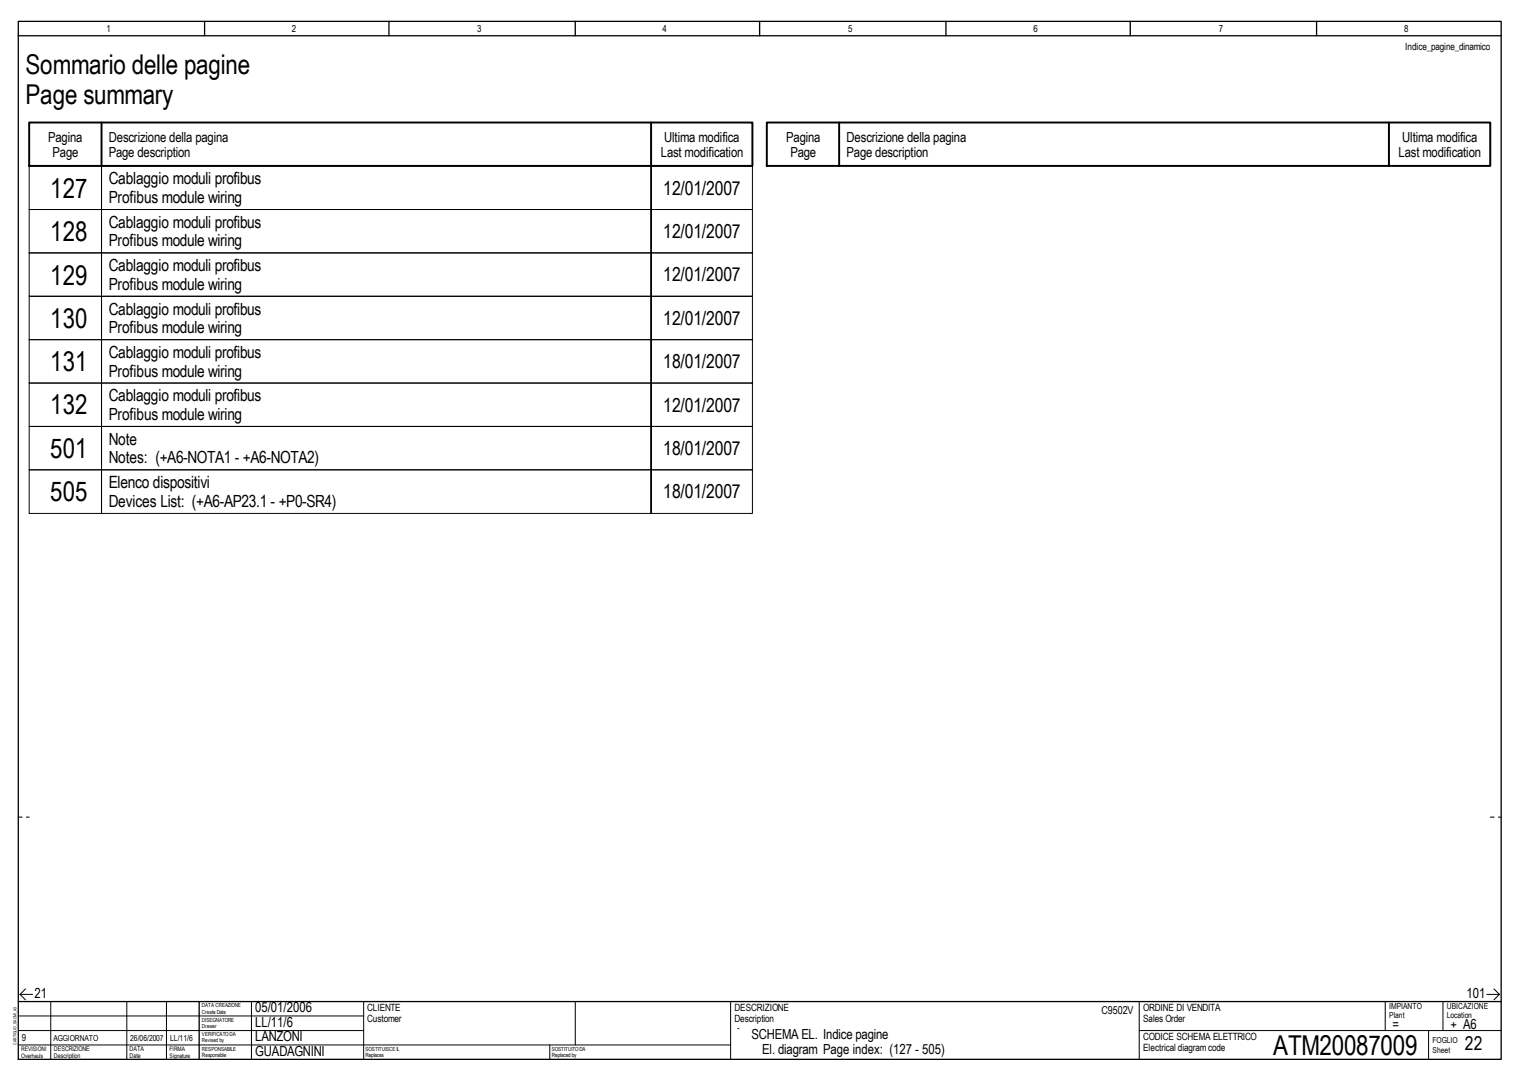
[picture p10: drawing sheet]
<svg xmlns="http://www.w3.org/2000/svg" width="297mm" height="210mm" viewBox="0 0 297 210" stroke-linecap="round" stroke-linejoin="round" font-family="sans-serif">
<defs><g id="words">
<g font-size="5.3">
<text x="4.9" y="14.3">Sommario delle pagine</text>
<text x="4.9" y="20.3">Page summary</text>
<text x="9.8" y="38.4">127</text>
<text x="9.8" y="46.8">128</text>
<text x="9.8" y="55.2">129</text>
<text x="9.8" y="63.6">130</text>
<text x="9.8" y="72.1">131</text>
<text x="9.8" y="80.5">132</text>
<text x="9.8" y="88.9">501</text>
<text x="9.8" y="97.4">505</text>
<text x="247.3" y="204.9">ATM20087009</text>
</g>
<g font-size="3.7">
<text x="128.9" y="37.8">12/01/2007</text>
<text x="128.9" y="46.2">12/01/2007</text>
<text x="128.9" y="54.7">12/01/2007</text>
<text x="128.9" y="63.1">12/01/2007</text>
<text x="128.9" y="71.5">18/01/2007</text>
<text x="128.9" y="79.9">12/01/2007</text>
<text x="128.9" y="88.3">18/01/2007</text>
<text x="128.9" y="96.8">18/01/2007</text>
<text x="284.6" y="204">22</text>
</g>
<g font-size="3.3">
<text x="21.1" y="35.8">Cablaggio moduli profibus</text>
<text x="21.1" y="39.4">Profibus module wiring</text>
<text x="21.1" y="44.3">Cablaggio moduli profibus</text>
<text x="21.1" y="47.8">Profibus module wiring</text>
<text x="21.1" y="52.7">Cablaggio moduli profibus</text>
<text x="21.1" y="56.2">Profibus module wiring</text>
<text x="21.1" y="61.1">Cablaggio moduli profibus</text>
<text x="21.1" y="64.6">Profibus module wiring</text>
<text x="21.1" y="69.5">Cablaggio moduli profibus</text>
<text x="21.1" y="73.1">Profibus module wiring</text>
<text x="21.1" y="77.9">Cablaggio moduli profibus</text>
<text x="21.1" y="81.5">Profibus module wiring</text>
<text x="21.1" y="86.4">Note</text>
<text x="21.1" y="90">Notes: (+A6-NOTA1 - +A6-NOTA2)</text>
<text x="21.1" y="94.8">Elenco dispositivi</text>
<text x="21.1" y="98.4">Devices List: (+A6-AP23.1 - +P0-SR4)</text>
</g>
<g font-size="2.7">
<text x="9.4" y="27.5">Pagina</text>
<text x="21.1" y="27.5">Descrizione della pagina</text>
<text x="129" y="27.5">Ultima modifica</text>
<text x="152.7" y="27.5">Pagina</text>
<text x="164.5" y="27.5">Descrizione della pagina</text>
<text x="272.4" y="27.5">Ultima modifica</text>
<text x="10.2" y="30.5">Page</text>
<text x="21.1" y="30.5">Page description</text>
<text x="128.4" y="30.5">Last modification</text>
<text x="153.5" y="30.5">Page</text>
<text x="164.5" y="30.5">Page description</text>
<text x="271.7" y="30.5">Last modification</text>
<text x="6.7" y="193.8">21</text>
<text x="49.6" y="196.6">05/01/2006</text>
<text x="284.9" y="193.8">101</text>
<text x="49.6" y="202.2">LANZONI</text>
<text x="49.6" y="199.4">LL/11/6</text>
<text x="146" y="201.7">SCHEMA EL. Indice pagine</text>
<text x="270.5" y="199.7">=</text>
<text x="281.8" y="199.7">+ A6</text>
<text x="49.6" y="205">GUADAGNINI</text>
<text x="148.1" y="204.6">El. diagram Page index: (127 - 505)</text>
</g>
<text font-size="2.1" x="214" y="196.9">C9502V</text>
<g font-size="1.9">
<text x="20.7" y="6.3">1</text>
<text x="56.7" y="6.3">2</text>
<text x="92.7" y="6.3">3</text>
<text x="128.7" y="6.3">4</text>
<text x="164.8" y="6.3">5</text>
<text x="200.8" y="6.3">6</text>
<text x="236.8" y="6.3">7</text>
<text x="272.8" y="6.3">8</text>
<text x="273" y="9.8">Indice_pagine_dinamico</text>
<text x="71.3" y="196.2">CLIENTE</text>
<text x="142.7" y="196.2">DESCRIZIONE</text>
<text x="222.1" y="196.2">ORDINE DI VENDITA</text>
<text x="4.3" y="202.2">9</text>
<text x="71.3" y="198.4">Customer</text>
<text x="142.7" y="198.4">Description</text>
<text x="222.1" y="201.8">CODICE SCHEMA ELETTRICO</text>
<text x="222.1" y="198.4">Sales Order</text>
<text x="222.1" y="204">Electrical diagram code</text>
</g>
<g font-size="1.6">
<text x="269.9" y="195.9">IMPIANTO</text>
<text x="269.9" y="197.7">Plant</text>
<text x="281.1" y="195.9">UBICAZIONE</text>
<text x="281.1" y="197.7">Location</text>
<text x="10.4" y="202.2">AGGIORNATO</text>
<text x="25.3" y="202.2">26/06/2007</text>
<text x="33.1" y="202.2">LL/11/6</text>
<text x="278.3" y="202.6">FOGLIO</text>
<text x="278.3" y="204.4">Sheet</text>
</g>
<g font-size="1.3">
<text x="10.5" y="204">DESCRIZIONE</text>
<text x="10.5" y="205.4">Description</text>
<text x="25.2" y="204">DATA</text>
<text x="25.2" y="205.4">Date</text>
</g>
<g font-size="1.2">
<text x="4.1" y="204">REVISIONI</text>
<text x="4.1" y="205.4">Overhauls</text>
<text x="32.9" y="204">FIRMA</text>
<text x="32.9" y="205.4">Signature</text>
</g>
<g font-size="1.1">
<text x="39.2" y="195.6">DATA CREAZIONE</text>
<text x="39.2" y="196.8">Create Date</text>
<text x="39.2" y="198.4">DISEGNATORE</text>
<text x="39.2" y="199.6">Drawer</text>
<text x="39.2" y="201.2">VERIFICATO DA</text>
<text x="39.2" y="202.4">Revised by</text>
<text x="39.2" y="204">RESPONSABILE</text>
<text x="39.2" y="205.2">Responsible</text>
<text x="71" y="204.1">SOSTITUISCE IL</text>
<text x="71" y="205.3">Replaces</text>
<text x="107.2" y="204.1">SOSTITUITO DA</text>
<text x="107.2" y="205.3">Replaced by</text>
</g>
<text font-size=".8" x="3.2" y="202.9" transform="rotate(-90 3.2 202.9)">CARTIGLIO_SACMI_A3</text>
</g></defs>
<path d="M3.6 4.1h288v201.6h-288zM3.6 6.9h288M39.7 4.1v2.8M75.6 4.1v2.8M111.8 4.1v2.8M147.6 4.1v2.8M183.8 4.1v2.8M219.6 4.1v2.8M255.8 4.1v2.8M3.6 194.5h288M38.7 194.5v11.2" fill="none" stroke="#000" stroke-width=".25"/>
<g fill="none" stroke="#000" stroke-width=".19">
<path d="M3.6 197.3h67.1M3.9 193.1l1 1M3.9 193.1h2.4M4.9 192l-1 1.1M9.9 194.5v11.2M24.6 194.5v11.2M32.3 194.5v11.2M48.8 194.5v11.2M70.7 194.5v11.2M111.8 194.5v8.4M288.8 193.1h2.5M290.2 192l1.1 1.1"/>
<path d="M291.3 193.1l-1.1 1M3.6 200.1h67.1M3.6 202.9h138.3M106.8 202.9v2.8"/>
</g>
<path d="M3.6 158.7h2.1M289.5 158.7h2.1" fill="none" stroke="#000" stroke-width=".19" stroke-dasharray=".8 .8"/>
<path d="M114.2 195.2h26v7h-26z" fill-rule="evenodd" fill="#fff"/>
<g fill="none" stroke="#000" stroke-width=".19">
<path d="M5.7 32.2h140.5v8.5h-140.5zM5.7 40.7h140.5v8.4h-140.5zM5.7 49.1h140.5v8.4h-140.5zM5.7 57.5h140.5v8.5h-140.5zM19.7 40.7v-8.5v8.5M19.7 49.1v-8.4v8.4M19.7 57.5v-8.4v8.4M126.5 40.7v-8.5v8.5M126.5 49.1v-8.4v8.4M126.5 57.5v-8.4v8.4M5.7 66h140.5v8.4h-140.5zM5.7 74.4h140.5v8.4h-140.5z"/>
<path d="M19.7 66v-8.5v8.5M19.7 74.4v-8.4v8.4M126.5 66v-8.5v8.5M126.5 74.4v-8.4v8.4M5.7 82.8h140.5v8.4h-140.5zM5.7 91.2h140.5v8.5h-140.5zM19.7 82.8v-8.4v8.4M19.7 91.2v-8.4v8.4M19.7 99.7v-8.5v8.5M126.5 82.8v-8.4v8.4M126.5 91.2v-8.4v8.4M126.5 99.7v-8.5v8.5"/>
<path d="M141.9 194.5v11.2M143.3 199.7h.1M221.3 194.5v11.2M269.1 194.5v5.6M280.3 194.5v5.6M221.3 200.1h70.3M277.5 200.1v5.6"/>
</g>
<path d="M5.7 23.8h140.5v8.4h-140.5zM19.7 23.8v8.4M126.5 23.8v8.4M149 23.8h140.5v8.4h-140.5zM163 23.8v8.4M269.8 23.8v8.4" fill="none" stroke="#000" stroke-width=".38"/>
<use href="#words"/>
</svg>
